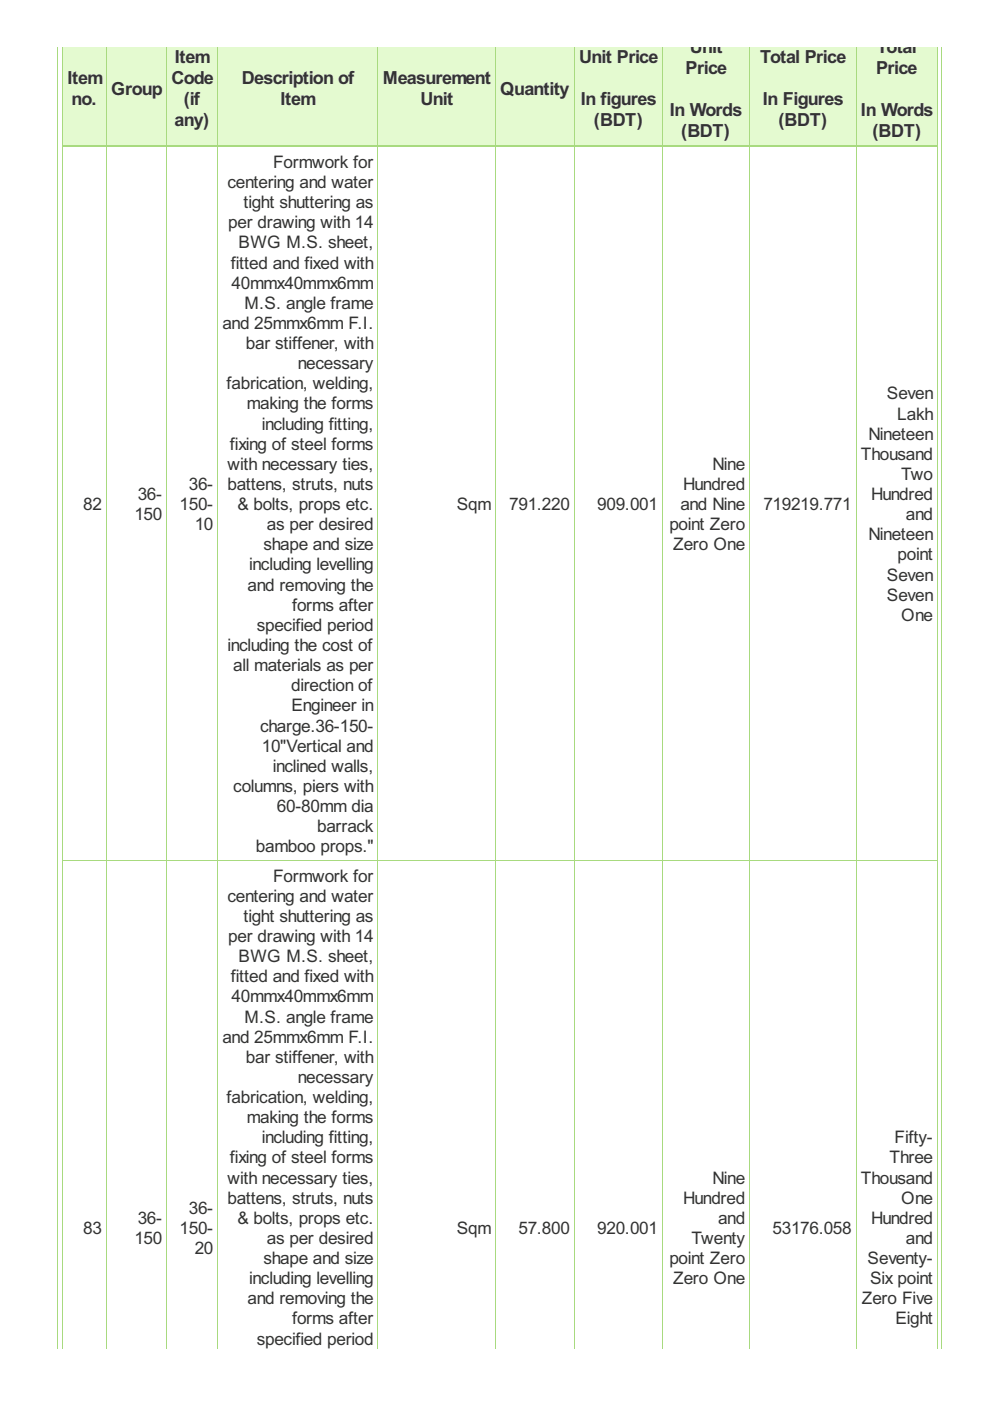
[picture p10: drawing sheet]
<svg xmlns="http://www.w3.org/2000/svg" width="210mm" height="297mm" viewBox="0 0 210 297" stroke-linecap="round" stroke-linejoin="round" font-family="sans-serif">
<defs><g id="words">
<g font-size="4.3" fill="#333">
<text x="146.3" y="11.2">Unit</text>
<text x="185.9" y="11.2">Total</text>
<text x="14.3" y="17.8">Item</text>
<text x="36.4" y="17.8">Code</text>
<text x="37.1" y="13.4">Item</text>
<text x="51.3" y="17.8">Description of</text>
<text x="81.2" y="17.8">Measurement</text>
<text x="122.8" y="13.4">Unit Price</text>
<text x="145.4" y="15.7">Price</text>
<text x="161.2" y="13.4">Total Price</text>
<text x="185.7" y="15.7">Price</text>
<text x="15.1" y="22.3">no.</text>
<text x="23.6" y="20.1">Group</text>
<text x="39" y="22.3">(if</text>
<text x="59.5" y="22.3">Item</text>
<text x="89.2" y="22.3">Unit</text>
<text x="106.1" y="20.1">Quantity</text>
<text x="123.1" y="22.3">In figures</text>
<text x="161.7" y="22.3">In Figures</text>
<text x="37" y="26.7">any)</text>
<text x="125.9" y="26.7">(BDT)</text>
<text x="142" y="24.6">In Words</text>
<text x="144.4" y="29">(BDT)</text>
<text x="165.1" y="26.7">(BDT)</text>
<text x="182.5" y="24.6">In Words</text>
<text x="185" y="29">(BDT)</text>
</g>
<g font-size="4.1" fill="#333">
<text x="57.9" y="35.6">Formwork for</text>
<text x="48.2" y="39.9">centering and water</text>
<text x="51.6" y="44.1">tight shuttering as</text>
<text x="48.4" y="48.4">per drawing with 14</text>
<text x="50.6" y="52.7">BWG M.S. sheet,</text>
<text x="48.9" y="56.9">fitted and fixed with</text>
<text x="49.1" y="61.2">40mmx40mmx6mm</text>
<text x="51.8" y="65.5">M.S. angle frame</text>
<text x="47.2" y="69.7">and 25mmx6mm F.I.</text>
<text x="52.1" y="74">bar stiffener, with</text>
<text x="48" y="82.5">fabrication, welding,</text>
<text x="63.2" y="78.3">necessary</text>
<text x="52.3" y="86.8">making the forms</text>
<text x="188.1" y="84.7">Seven</text>
<text x="190.2" y="88.9">Lakh</text>
<text x="48.8" y="95.3">fixing of steel forms</text>
<text x="55.5" y="91.1">including fitting,</text>
<text x="184.1" y="93.2">Nineteen</text>
<text x="48.2" y="99.6">with necessary ties,</text>
<text x="151.1" y="99.6">Nine</text>
<text x="182.5" y="97.5">Thousand</text>
<text x="191.1" y="101.7">Two</text>
<text x="29.2" y="106">36-</text>
<text x="40" y="103.9">36-</text>
<text x="48.2" y="103.9">battens, struts, nuts</text>
<text x="144.8" y="103.9">Hundred</text>
<text x="184.7" y="106">Hundred</text>
<text x="17.6" y="108.1">82</text>
<text x="28.5" y="110.3">150</text>
<text x="38.1" y="108.1">150-</text>
<text x="41.3" y="112.4">10</text>
<text x="50.4" y="108.1">&amp; bolts, props etc.</text>
<text x="56.6" y="112.4">as per desired</text>
<text x="96.8" y="108.1">Sqm</text>
<text x="108" y="108.1">791.220</text>
<text x="126.6" y="108.1">909.001</text>
<text x="141.9" y="112.4">point Zero</text>
<text x="144.2" y="108.1">and Nine</text>
<text x="161.9" y="108.1">719219.771</text>
<text x="192.1" y="110.3">and</text>
<text x="55.9" y="116.7">shape and size</text>
<text x="142.7" y="116.7">Zero One</text>
<text x="184.1" y="114.6">Nineteen</text>
<text x="190.3" y="118.8">point</text>
<text x="52.5" y="125.2">and removing the</text>
<text x="52.8" y="121">including levelling</text>
<text x="188.1" y="123.1">Seven</text>
<text x="61.9" y="129.5">forms after</text>
<text x="188.1" y="127.4">Seven</text>
<text x="191.1" y="131.6">One</text>
<text x="54.4" y="133.8">specified period</text>
<text x="48.2" y="138">including the cost of</text>
<text x="49.5" y="142.3">all materials as per</text>
<text x="61.7" y="146.6">direction of</text>
<text x="55.2" y="155.1">charge.36-150-</text>
<text x="61.8" y="150.8">Engineer in</text>
<text x="55.5" y="159.4">10&quot;Vertical and</text>
<text x="49.5" y="167.9">columns, piers with</text>
<text x="57.8" y="163.6">inclined walls,</text>
<text x="58.7" y="172.2">60-80mm dia</text>
<text x="67.2" y="176.4">barrack</text>
<text x="54.3" y="180.7">bamboo props.&quot;</text>
<text x="48.2" y="191.2">centering and water</text>
<text x="57.9" y="186.9">Formwork for</text>
<text x="51.6" y="195.5">tight shuttering as</text>
<text x="48.4" y="199.7">per drawing with 14</text>
<text x="50.6" y="204">BWG M.S. sheet,</text>
<text x="48.9" y="208.3">fitted and fixed with</text>
<text x="49.1" y="212.5">40mmx40mmx6mm</text>
<text x="47.2" y="221.1">and 25mmx6mm F.I.</text>
<text x="51.8" y="216.8">M.S. angle frame</text>
<text x="52.1" y="225.3">bar stiffener, with</text>
<text x="48" y="233.9">fabrication, welding,</text>
<text x="63.2" y="229.6">necessary</text>
<text x="52.3" y="238.1">making the forms</text>
<text x="55.5" y="242.4">including fitting,</text>
<text x="189.7" y="242.4">Fifty-</text>
<text x="48.2" y="250.9">with necessary ties,</text>
<text x="48.8" y="246.7">fixing of steel forms</text>
<text x="151.1" y="250.9">Nine</text>
<text x="182.5" y="250.9">Thousand</text>
<text x="188.6" y="246.7">Three</text>
<text x="40" y="257.3">36-</text>
<text x="48.2" y="255.2">battens, struts, nuts</text>
<text x="144.8" y="255.2">Hundred</text>
<text x="191.1" y="255.2">One</text>
<text x="17.6" y="261.6">83</text>
<text x="28.5" y="263.7">150</text>
<text x="29.2" y="259.5">36-</text>
<text x="38.1" y="261.6">150-</text>
<text x="50.4" y="259.5">&amp; bolts, props etc.</text>
<text x="56.6" y="263.7">as per desired</text>
<text x="96.8" y="261.6">Sqm</text>
<text x="109.9" y="261.6">57.800</text>
<text x="126.6" y="261.6">920.001</text>
<text x="146.6" y="263.7">Twenty</text>
<text x="152.2" y="259.5">and</text>
<text x="163.8" y="261.6">53176.058</text>
<text x="184.7" y="259.5">Hundred</text>
<text x="192.1" y="263.7">and</text>
<text x="41.3" y="265.9">20</text>
<text x="55.9" y="268">shape and size</text>
<text x="141.9" y="268">point Zero</text>
<text x="184" y="268">Seventy-</text>
<text x="52.8" y="272.3">including levelling</text>
<text x="142.7" y="272.3">Zero One</text>
<text x="184.5" y="272.3">Six point</text>
<text x="52.5" y="276.5">and removing the</text>
<text x="61.9" y="280.8">forms after</text>
<text x="182.7" y="276.5">Zero Five</text>
<text x="189.8" y="280.8">Eight</text>
<text x="54.4" y="285.1">specified period</text>
</g>
</g></defs>
<g fill="#e4fad0">
<path d="M13.2 10h9.2v21h-9.2z"/>
<path d="M22.4 10h12.8v21h-12.8z"/>
<path d="M35.2 10h10.9v21h-10.9z"/>
<path d="M46.1 10h34v21h-34z"/>
<path d="M80.1 10h24.8v21h-24.8z"/>
<path d="M104.9 10h16.8v21h-16.8z"/>
<path d="M121.7 10h18.6v21h-18.6z"/>
<path d="M140.3 10h18.5v21h-18.5z"/>
<path d="M158.8 10h22.6v21h-22.6z"/>
<path d="M181.4 10h17.3v21h-17.3z"/>
</g>
<g fill="none" stroke="#a8da7f" stroke-width=".21">
<path d="M12.2 9.9v276.1M13.3 9.9v276.1M22.5 9.9v276.1M35.3 9.9v276.1M46.2 9.9v276.1M80.1 9.9v276.1M105 9.9v276.1M121.8 9.9v276.1M140.4 9.9v276.1M158.9 9.9v276.1M181.5 9.9v276.1M198.8 9.9v276.1"/>
<path d="M199.6 9.9v276.1M13.2 182.4h185.6"/>
</g>
<path d="M13.2 31h185.6" fill="none" stroke="#a8da7f" stroke-width=".36"/>
<use href="#words"/>
</svg>
